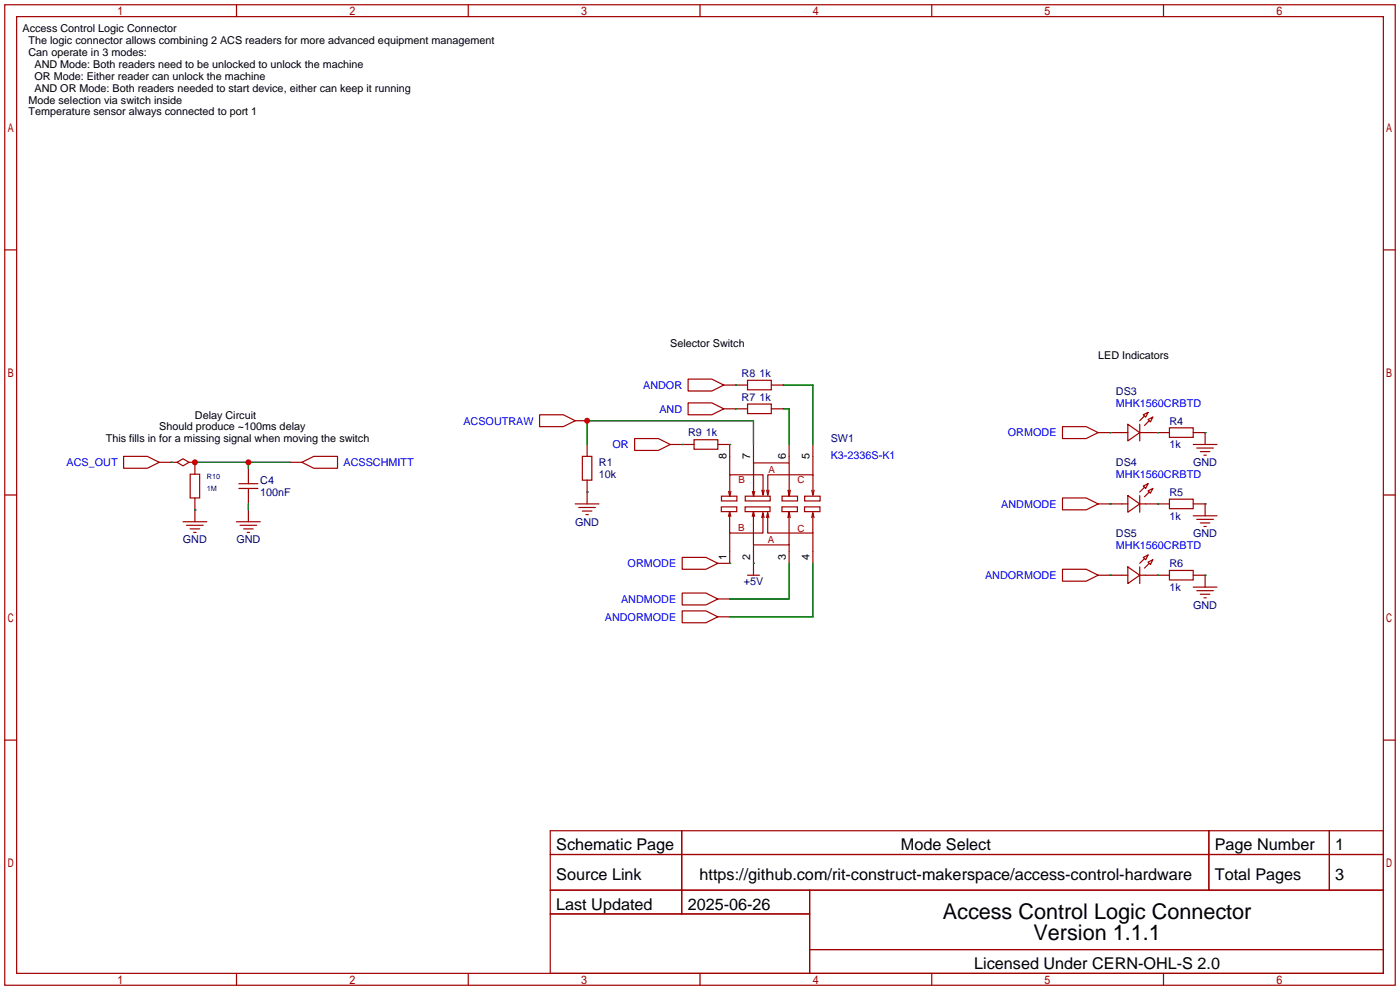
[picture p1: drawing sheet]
<svg xmlns="http://www.w3.org/2000/svg" width="299mm" height="212mm" viewBox="0 0 299 212" stroke-linecap="round" stroke-linejoin="round" font-family="sans-serif">
<defs><g id="words">
<g font-size="4.6">
<text x="201.5" y="196.3">Access Control Logic Connector</text>
<text x="220.9" y="200.9">Version 1.1.1</text>
</g>
<g font-size="3.5">
<text x="118.9" y="181.8">Schematic Page</text>
<text x="192.5" y="181.8">Mode Select</text>
<text x="259.6" y="181.8">Page Number</text>
<text x="285.4" y="181.8">1</text>
<text x="118.9" y="188.1">Source Link</text>
<text x="149.5" y="188.1">https://github.com/rit-construct-makerspace/access-control-hardware</text>
<text x="259.6" y="188.1">Total Pages</text>
<text x="285.4" y="188.1">3</text>
<text x="118.9" y="194.5">Last Updated</text>
<text x="147" y="194.5">2025-06-26</text>
<text x="208.2" y="207.2">Licensed Under CERN-OHL-S 2.0</text>
</g>
<g font-size="2.3">
<text x="4.8" y="6.9">Access Control Logic Connector</text>
<text x="6.1" y="9.4">The logic connector allows combining 2 ACS readers for more advanced equipment management</text>
<text x="6.1" y="12">Can operate in 3 modes:</text>
<text x="7.4" y="14.5">AND Mode: Both readers need to be unlocked to unlock the machine</text>
<text x="7.4" y="17.1">OR Mode: Either reader can unlock the machine</text>
<text x="6.1" y="22.1">Mode selection via switch inside</text>
<text x="7.4" y="19.6">AND OR Mode: Both readers needed to start device, either can keep it running</text>
<text x="6.1" y="24.7">Temperature sensor always connected to port 1</text>
<text x="143.3" y="74.2">Selector Switch</text>
<text x="234.7" y="76.8">LED Indicators</text>
<text x="41.7" y="89.5">Delay Circuit</text>
<text x="22.6" y="94.5">This fills in for a missing signal when moving the switch</text>
<text x="34" y="92">Should produce ~100ms delay</text>
<text x="155.2" y="98" transform="rotate(-90 155.2 98)">8</text>
<text x="160.3" y="98" transform="rotate(-90 160.3 98)">7</text>
<text x="167.9" y="98" transform="rotate(-90 167.9 98)">6</text>
<text x="173" y="98" transform="rotate(-90 173 98)">5</text>
<text x="155.2" y="119.6" transform="rotate(-90 155.2 119.6)">1</text>
<text x="160.3" y="119.6" transform="rotate(-90 160.3 119.6)">2</text>
<text x="167.9" y="119.6" transform="rotate(-90 167.9 119.6)">3</text>
<text x="173" y="119.6" transform="rotate(-90 173 119.6)">4</text>
</g>
<g font-size="2.3" fill="#00f">
<text x="137.5" y="83.1">ANDOR</text>
<text x="140.9" y="88.2">AND</text>
<text x="238.5" y="86.9">MHK1560CRBTD</text>
<text x="99" y="90.7">ACSOUTRAW</text>
<text x="130.9" y="95.8">OR</text>
<text x="215.4" y="93.3">ORMODE</text>
<text x="14.2" y="99.6">ACS_OUT</text>
<text x="73.4" y="99.6">ACSSCHMITT</text>
<text x="177.5" y="98.1">K3-2336S-K1</text>
<text x="238.5" y="102.2">MHK1560CRBTD</text>
<text x="214" y="108.5">ANDMODE</text>
<text x="238.5" y="117.4">MHK1560CRBTD</text>
<text x="134.1" y="121.2">ORMODE</text>
<text x="210.5" y="123.7">ANDORMODE</text>
<text x="132.7" y="128.8">ANDMODE</text>
<text x="129.3" y="132.6">ANDORMODE</text>
</g>
<g font-size="2.3" fill="#000080">
<text x="158.5" y="80.6">R8</text>
<text x="162.3" y="80.6">1k</text>
<text x="158.5" y="85.6">R7</text>
<text x="162.3" y="85.6">1k</text>
<text x="238.5" y="84.4">DS3</text>
<text x="147.1" y="93.3">R9</text>
<text x="150.9" y="93.3">1k</text>
<text x="177.5" y="94.5">SW1</text>
<text x="249.9" y="90.7">R4</text>
<text x="249.9" y="95.8">1k</text>
<text x="128" y="99.6">R1</text>
<text x="238.5" y="99.6">DS4</text>
<text x="255" y="99.6">GND</text>
<text x="55.6" y="103.4">C4</text>
<text x="55.6" y="106">100nF</text>
<text x="128" y="102.2">10k</text>
<text x="249.9" y="106">R5</text>
<text x="122.9" y="112.3">GND</text>
<text x="249.9" y="111">1k</text>
<text x="39.1" y="116.1">GND</text>
<text x="50.5" y="116.1">GND</text>
<text x="238.5" y="114.9">DS5</text>
<text x="255" y="114.9">GND</text>
<text x="159" y="125">+5V</text>
<text x="249.9" y="121.2">R6</text>
<text x="249.9" y="126.3">1k</text>
<text x="255" y="130.1">GND</text>
</g>
<g font-size="2.1" fill="#a00000">
<text x="164.2" y="101">A</text>
<text x="157.9" y="103.2">B</text>
<text x="170.5" y="103.2">C</text>
<text x="157.7" y="113.4">B</text>
<text x="170.4" y="113.6">C</text>
<text x="164.1" y="116">A</text>
</g>
<g font-size="1.6" fill="#000080">
<text x="44.2" y="102.3">R10</text>
<text x="44.2" y="104.8">1M</text>
</g>
</g></defs>
<g fill="none" stroke="#a10000" stroke-width=".25">
<path d="M1 1h297.2v209.6h-297.2zM3.6 3.6h292.1v204.4h-292.1zM50.5 1v2.6M100.1 1v2.6M149.6 1v2.6M199.1 1v2.6M248.7 1v2.6M1 53.4h2.6M295.7 53.4h2.5M26.4 97.5h5.1l2.5 1.3-2.5 1.3h-5.1zM34 98.8h3.8M37.8 98.8l1.3-.8 1.3 .8-1.3 .8z"/>
<path d="M40.4 98.8h1.3v2.5M62 98.8h2.5M64.5 98.8l2.6-1.3h5v2.6h-5zM115.3 88.6h5.1l2.5 1.3-2.5 1.3h-5.1zM122.9 89.9h2.6M124.5 97.5h2v5.1h-2zM125.5 95v2.5M135.6 93.7h5.1l2.6 1.3-2.6 1.3h-5.1zM143.3 95h5M147.1 86.1h5l2.6 1.3-2.6 1.2h-5zM147.1 81h5l2.6 1.3-2.6 1.3h-5zM148.3 94h5.1v2h-5.1z"/>
<path d="M153.4 95h2.6v6.6M154.7 87.4h5.1M154.7 82.3h5.1M159.8 86.4h5v2h-5zM159.8 81.3h5v2h-5zM161 95v4.1M164.8 87.4h2.6M164.8 82.3h2.6M168.7 95v3.8M173.7 95v6.6M227.1 91.2h5.1l2.5 1.3-2.5 1.2h-5.1zM234.7 92.5h6.3"/>
<path d="M241 90.7l2.6 1.8-2.6 1.7zM243.6 92.5h6.3M243.6 90.7v3.5M244.3 88.6l1.1-.5-.5 1.1zM244.6 88.9l-1 1M245.4 89.7l1-.5-.5 1zM245.6 89.9l-1 1M249.9 91.4h5.1v2.1h-5.1zM255 95h5.1M255 92.5h2.6v2.5M255.8 95.8h3.5M256.5 96.5h2.1"/>
<path d="M257.3 97.3h.5M1 105.8h2.6M39.1 111.5h5.1M39.9 112.3h3.5M40.6 101.3h2.1v5.1h-2.1zM40.6 113h2.1M41.4 113.8h.5M41.7 106.4v5.1M50.5 111.5h5.1M51.1 104.4h4M51.1 103.4h4M51.3 112.3h3.6"/>
<path d="M52.1 113h2M52.8 113.8h.5M53.1 100.1v3.3M53.1 104.4v3.3M53.1 109v2.5M122.9 107.7h5.1M123.7 108.5h3.6M124.5 109.2h2M125.2 110h.5M125.5 102.6v5.1M145.8 119.1h5.1l2.5 1.3-2.5 1.3h-5.1zM154.2 108.3h3.3v1h-3.3z"/>
<path d="M154.2 106h3.3v1.1h-3.3zM155.7 105l.3 1M155.9 109.3v4.6h7.2v-4.3l-.3 1M155.9 109.3l-.2 1.1M155.9 109.3l.3 1.1M156 113.8v6.6h-2.6M156.2 105l-.2 1M159.2 108.3h5.4v1h-5.4zM159.3 106h5.3v1.1h-5.3zM160.8 105l.2 1M161 109.3v7.2h7.6v-7.2l-.2 1.3M161 109.3l.3 1.1"/>
<path d="M161 109.3l-.2 1.1M161 116.6v6.3M161.3 105l-.3 1M162.8 104.8l.3 1v-4.3h-7.1v4.5M163.1 109.6l.2 1M163.3 104.8l-.2 1M163.8 104.8l.3 1M164.1 109.6v4.3h9.6v-4.3M164.1 109.6l-.3 1M164.1 109.6l.2 1M164.1 105.8v-4.3h9.6v4.3M164.4 104.8l-.3 1"/>
<path d="M167.1 108.3h3.3v1h-3.3zM167.1 106h3.3v1.1h-3.3zM168.4 104.8l.3 1.2v-7.1h-7.7v7.1M168.6 109.3l.3 1.3M168.7 116.3v4.1M168.9 104.8l-.2 1.2M171.9 108.3h3.3v1h-3.3zM172 106h3.3v1.1h-3.3zM173.5 104.8l.2 1M173.7 109.6l.3 1M173.7 109.6l-.2 1M173.7 113.8v6.6"/>
<path d="M174 104.8l-.3 1M227.1 106.4h5.1l2.5 1.3-2.5 1.3h-5.1zM234.7 107.7h6.3M241 105.9l2.6 1.8-2.6 1.8zM243.6 107.7h6.3M243.6 105.9v3.6M244.3 103.9l1.1-.5-.5 1zM244.3 119.1l1.1-.5-.5 1zM244.6 104.1l-1 1.1M244.6 119.4l-1 1M245.4 104.9l1-.5-.5 1zM245.6 105.2l-1 1"/>
<path d="M249.9 106.7h5.1v2h-5.1zM255 107.7h2.6v2.5M255 110.2h5.1M255.8 111h3.5M256.5 111.8h2.1M257.3 112.5h.5M295.7 105.8h2.5M145.8 126.7h5.1l2.5 1.3-2.5 1.3h-5.1zM145.8 130.6h5.1l2.5 1.2-2.5 1.3h-5.1zM153.4 128h2.6M153.4 131.8h2.6M159.8 122.9h2.5"/>
<path d="M227.1 121.7h5.1l2.5 1.2-2.5 1.3h-5.1zM234.7 122.9h6.3M241 121.2l2.6 1.7-2.6 1.8zM243.6 122.9h6.3M243.6 121.2v3.5M245.4 120.1l1-.5-.5 1zM245.6 120.4l-1 1M249.9 121.9h5.1v2.1h-5.1zM255 122.9h2.6v2.6M255 125.5h5.1M255.8 126.2h3.5M256.5 127h2.1"/>
<path d="M257.3 127.8h.5M1 158.2h2.6M295.7 158.2h2.5M117.6 177.5h178.1v30.5h-178.1zM145.7 177.5v17.8M258.4 177.5v12.7M284.1 177.5v12.7M117.6 182.6h178.1M117.6 190.2h178.1M117.6 195.3h55.4M173 190.2v17.8M50.5 208v2.6"/>
<path d="M100.1 208v2.6M149.6 208v2.6M173 202.9h122.7M199.1 208v2.6M248.7 208v2.6"/>
</g>
<g fill="none" stroke="#008700" stroke-width=".25">
<path d="M36.6 98.8h.1M41.7 98.8h20.3M53.1 98.8v1.3M125.5 95v-5.1h35.5v5.1M145.8 95h.1M156 95h.1M157.2 82.3h.1M157.2 87.4h.1M167.4 87.4h1.3v7.6M167.4 82.3h6.3v12.7M237.2 92.5h.1M247.4 92.5h.1"/>
<path d="M257.6 92.5h.1M41.7 109h.1M53.1 107.7v1.3M125.5 105.2h.1M237.2 107.7h.1M247.4 107.7h.1M257.6 107.7h.1M156 120.4h.1M161 120.4h.1M168.7 120.4v7.6h-12.7M173.7 120.4v11.4h-17.7M237.2 122.9h.1"/>
<path d="M247.4 122.9h.1M257.6 122.9h.1"/>
</g>
<g fill="#c00">
<circle cx="125.5" cy="89.9" r=".63"/>
<circle cx="53.1" cy="98.8" r=".63"/>
<circle cx="41.7" cy="98.8" r=".63"/>
</g>
<use href="#words"/>
</svg>
